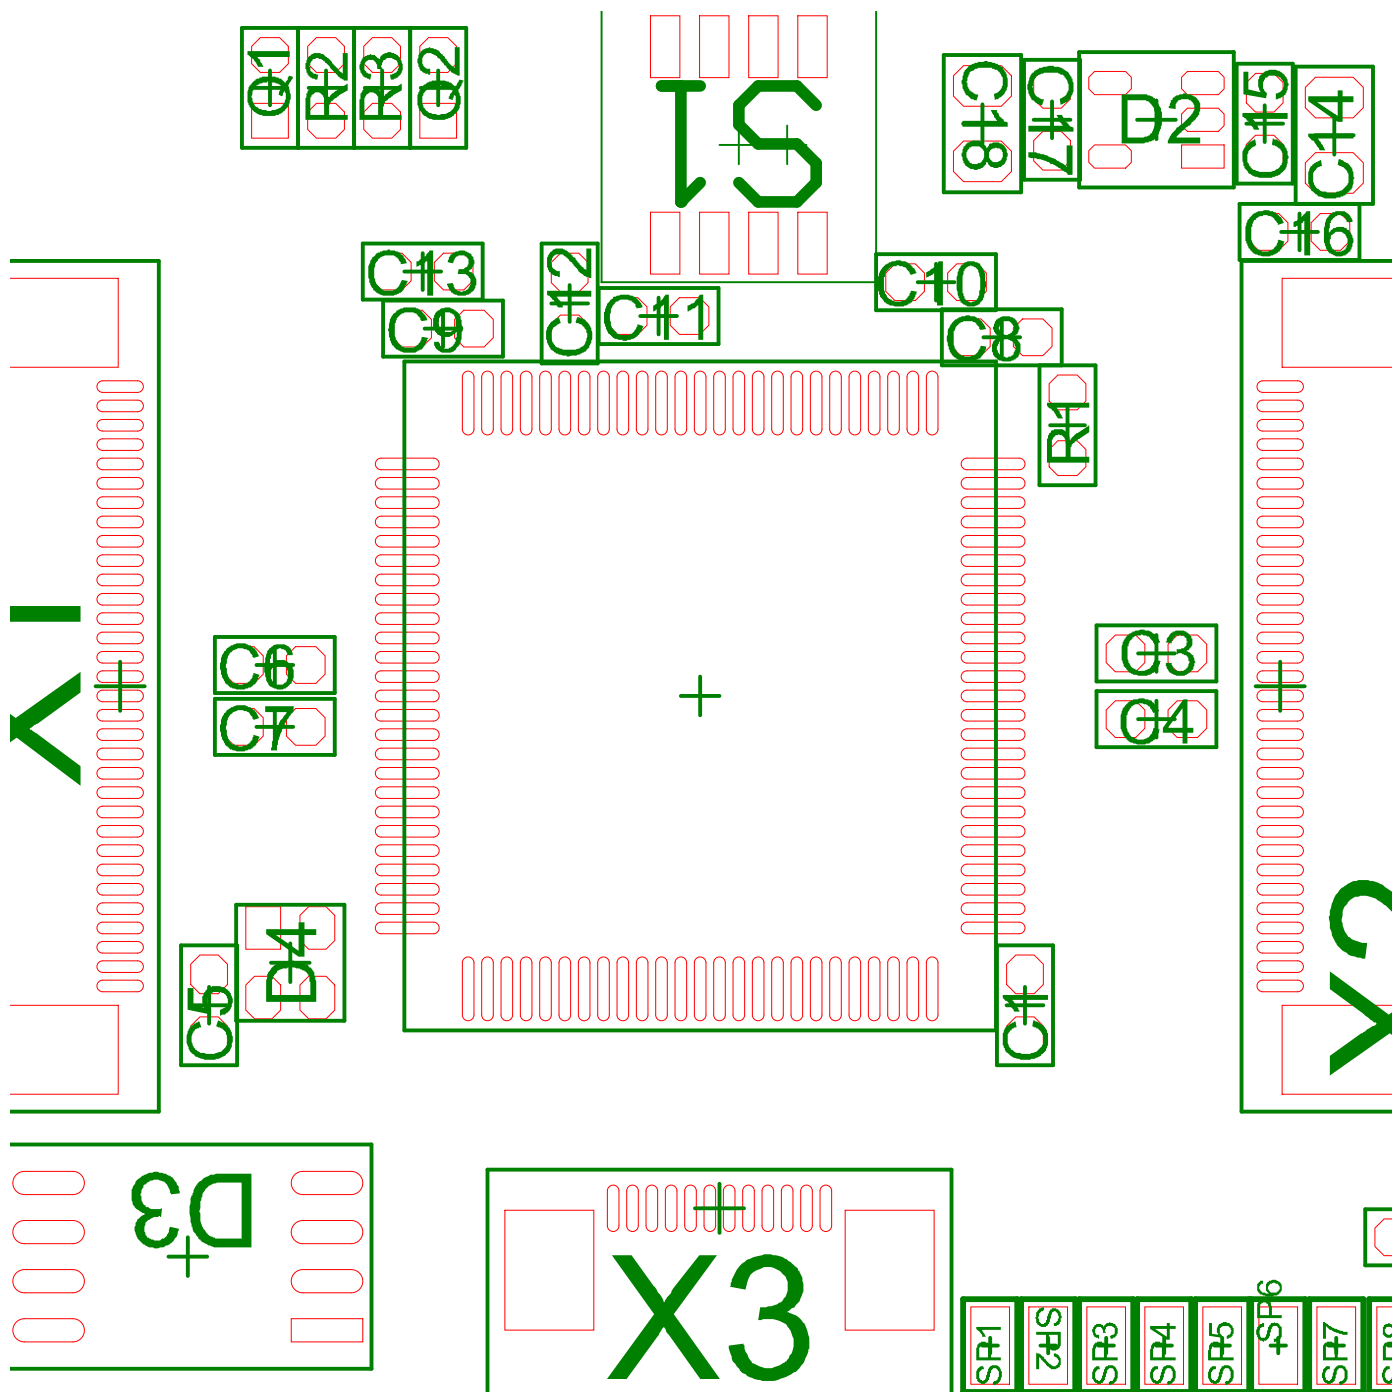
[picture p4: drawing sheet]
<svg xmlns="http://www.w3.org/2000/svg" width="60mm" height="60mm" viewBox="0 0 60 60" stroke-linecap="round" stroke-linejoin="round" font-family="sans-serif">
<g fill="none" stroke="#f00" stroke-width=".04">
<path d="M.4 11.9h4.7v3.8h-4.7M4.2 19.7l.2-.1h1.5l.2 .1v.2v.1l-.2 .1h-1.5l-.2-.1v-.1zM4.2 18.9l.2-.1h1.5l.2 .1v.1v.2l-.2 .1h-1.5l-.2-.1v-.2zM4.2 17.2l.2-.1h1.5l.2 .1v.2v.2h-.2h-1.5h-.2v-.2zM4.2 16.4l.2-.1h1.5l.2 .1v.2v.1l-.2 .1h-1.5l-.2-.1v-.1zM4.2 18h.2h1.5h.2v.2v.2l-.2 .1h-1.5l-.2-.1v-.2zM10.8 2l.4-.4h.8l.4 .4v.7l-.4 .4h-.8l-.4-.4zM10.8 4.4h1.6v1.5h-1.6zM13.2 2l.4-.4h.8l.4 .4v.7l-.4 .4h-.8l-.4-.4zM13.6 4.4h.8l.4 .4v.7l-.4 .4h-.8l-.4-.4v-.7zM15.6 2l.4-.4h.8l.4 .4v.7l-.4 .4h-.8l-.4-.4zM15.6 4.8l.4-.4h.8l.4 .4v.7l-.4 .4h-.8l-.4-.4z"/>
<path d="M16.2 19.7l.1-.1h2.3l.1 .1 .1 .2-.1 .1-.1 .1h-2.3l-.1-.1-.1-.1zM16.3 10.8h.9l.4 .4v.8l-.4 .4h-.9l-.3-.4v-.8zM16.8 13.7l.4-.4h.9l.4 .4v.8l-.4 .4h-.9l-.4-.4zM18 2l.4-.4h.8l.4 .4v.7l-.4 .4h-.8l-.4-.4zM18 4.4h1.6v1.5h-1.6zM19 10.8h.9l.4 .4v.8l-.4 .4h-.9l-.4-.4v-.8zM19.5 13.7l.4-.4h.8l.4 .4v.8l-.4 .4h-.8l-.4-.4zM19.9 16l.2-.1 .1 .1 .1 .1v2.3l-.1 .2h-.1h-.2l-.1-.2v-2.3zM20.7 16l.2-.1 .2 .1v.1v2.3v.2h-.2h-.2l-.1-.2v-2.3zM21.5 16l.2-.1 .2 .1 .1 .1v2.3l-.1 .2h-.2h-.2v-.2v-2.3zM22.4 16l.1-.1 .2 .1 .1 .1v2.3l-.1 .2h-.2h-.1l-.1-.2v-2.3zM23.2 16l.2-.1 .1 .1 .1 .1v2.3l-.1 .2h-.1h-.2l-.1-.2v-2.3z"/>
<path d="M23.6 13.9l.4-.4h.8l.4 .4v.9l-.4 .4h-.8l-.4-.4zM23.6 11.2l.4-.4h.8l.4 .4v.9l-.4 .4h-.8l-.4-.4zM24 16l.2-.1 .2 .1v.1v2.3v.2h-.2h-.2l-.1-.2v-2.3zM24.8 16l.2-.1 .2 .1 .1 .1v2.3l-.1 .2h-.2h-.2v-.2v-2.3zM25.7 16l.2-.1 .1 .1 .1 .1v2.3l-.1 .2h-.1h-.2l-.1-.2v-2.3zM26.5 12.8h.8l.4 .3v.8l-.4 .4h-.8l-.4-.4v-.8zM26.5 16l.2-.1 .2 .1v.1v2.3v.2h-.2h-.2l-.1-.2v-2.3zM27.3 16l.2-.1 .2 .1 .1 .1v2.3l-.1 .2h-.2h-.2v-.2v-2.3zM27.9 9.1h1.2v2.6h-1.2zM27.9 .7h1.2v2.6h-1.2zM28.2 16l.1-.1 .2 .1 .1 .1v2.3l-.1 .2h-.2h-.1l-.1-.2v-2.3zM29 16l.2-.1 .1 .1 .1 .1v2.3l-.1 .2h-.1h-.2l-.1-.2v-2.3z"/>
<path d="M29.1 12.8h.9l.4 .3v.8l-.4 .4h-.9l-.4-.4v-.8zM29.7 16.1l.1-.1 .2-.1 .2 .1v.1v2.3v.2h-.2h-.2l-.1-.2M29.7 16.1v2.3M30 9.1h1.2v2.6h-1.2zM30 .7h1.2v2.6h-1.2zM30.6 16l.2-.1 .2 .1 .1 .1v2.3l-.1 .2h-.2h-.2v-.2v-2.3zM31.5 16l.1-.1 .2 .1 .1 .1v2.3l-.1 .2h-.2h-.1l-.1-.2v-2.3zM32.1 9.1h1.2v2.6h-1.2zM32.1 .7h1.2v2.6h-1.2zM32.3 16l.2-.1 .2 .1v.1v2.3v.2h-.2h-.2l-.1-.2v-2.3zM33.1 16l.2-.1 .2 .1 .1 .1v2.3l-.1 .2h-.2h-.2v-.2v-2.3zM34 16l.1-.1 .2 .1 .1 .1v2.3l-.1 .2h-.2h-.1l-.1-.2v-2.3z"/>
<path d="M34.2 9.1h1.2v2.6h-1.2zM34.2 .7h1.2v2.6h-1.2zM34.8 16l.2-.1 .1 .1 .1 .1v2.3l-.1 .2h-.1h-.2l-.1-.2v-2.3zM35.6 16l.2-.1 .2 .1v.1v2.3v.2h-.2h-.2l-.1-.2v-2.3zM36.4 16l.2-.1 .2 .1 .1 .1v2.3l-.1 .2h-.2h-.2v-.2v-2.3zM37.3 16l.1-.1 .2 .1 .1 .1v2.3l-.1 .2h-.2h-.1l-.1-.2v-2.3zM37.9 11.7l.4-.4h.9l.4 .4v.8l-.4 .4h-.9l-.4-.4zM38.1 16l.2-.1 .2 .1v.1v2.3v.2h-.2h-.2l-.1-.2v-2.3zM38.9 16l.2-.1 .2 .1 .1 .1v2.3l-.1 .2h-.2h-.2v-.2v-2.3zM39.8 16l.1-.1 .2 .1 .1 .1v2.3l-.1 .2h-.2h-.1l-.1-.2v-2.3zM40.6 11.7l.4-.4h.9l.4 .4v.8l-.4 .4h-.9l-.4-.4zM40.8 14.1l.4-.4h.8l.4 .4v.7l-.4 .4h-.8l-.4-.4z"/>
<path d="M40.8 6.5l.5-.5h1.6l.4 .5v.8l-.4 .5h-1.6l-.5-.5zM41.2 19.7l.2-.1h2.3l.1 .1 .1 .2-.1 .1-.1 .1h-2.3l-.2-.1v-.1zM41.3 2.8h1.6l.4 .4v.9l-.4 .5h-1.6l-.5-.5v-.9zM43.8 13.7h.9l.4 .4v.7l-.4 .4h-.9l-.4-.4v-.7zM44.3 3.4l.4-.4h.8l.4 .4v.8l-.4 .4h-.8l-.4-.4zM44.7 5.6h.8l.4 .4v.9l-.4 .4h-.8l-.4-.4v-.9zM45.3 18.9h.8l.4 .4v.7l-.4 .4h-.8l-.4-.4v-.7zM45.3 16.1h.8l.4 .3v.8l-.4 .4h-.8l-.4-.4v-.8zM46.6 6.5l.3-.3h1.3l.3 .3v.5l-.3 .2h-1.3l-.3-.2zM46.6 3.3l.3-.2h1.3l.3 .2v.5l-.3 .3h-1.3l-.3-.3zM50.6 6.2h1.8v1h-1.8zM50.9 3.1h1.3l.2 .2v.5l-.2 .3h-1.3l-.3-.3v-.5z"/>
<path d="M50.9 4.6h1.3l.2 .3v.5l-.2 .2h-1.3l-.3-.2v-.5zM53.4 3.5l.4-.4h.8l.4 .4v.9l-.4 .4h-.8l-.4-.4zM53.8 5.8h.8l.4 .4v.9l-.4 .4h-.8l-.4-.4v-.9zM53.9 9.1h.9l.4 .4v.8l-.4 .4h-.9l-.4-.4v-.8zM53.9 18.9l.2-.1h1.5l.2 .1v.1v.2l-.2 .1h-1.5l-.2-.1-.1-.2zM53.9 19.7l.2-.1h1.5l.2 .1v.2v.1l-.2 .1h-1.5l-.2-.1-.1-.1zM53.9 16.4l.2-.1h1.5l.2 .1v.2v.1l-.2 .1h-1.5l-.2-.1-.1-.1zM53.9 17.2l.2-.1h1.5l.2 .1v.2v.2h-.2h-1.5h-.2l-.1-.2zM53.9 18h.2h1.5h.2v.2v.2l-.2 .1h-1.5l-.2-.1-.1-.2zM55.9 3.7l.5-.4h1.6l.4 .4v.9l-.4 .4h-1.6l-.5-.4zM56.2 9.5l.4-.4h.8l.4 .4v.8l-.4 .4h-.8l-.4-.4zM56.4 6.5h1.6l.4 .5v.8l-.4 .5h-1.6l-.5-.5v-.8z"/>
<path d="M59.7 11.9h-4.8v3.8h4.8M4.2 39.6l.2-.1h1.5l.2 .1v.2v.1l-.2 .1h-1.5l-.2-.1v-.1zM4.2 38.7h.2h1.5h.2v.2v.2l-.2 .1h-1.5l-.2-.1v-.2zM4.2 37.1l.2-.1h1.5l.2 .1v.2v.1l-.2 .1h-1.5l-.2-.1v-.1zM4.2 36.3l.2-.1h1.5l.2 .1v.1v.2l-.2 .1h-1.5l-.2-.1v-.2zM4.2 35.4h.2h1.5h.2v.2v.2l-.2 .1h-1.5l-.2-.1v-.2zM4.2 33.8l.2-.1h1.5l.2 .1v.2v.1l-.2 .1h-1.5l-.2-.1v-.1zM4.2 32.9h.2h1.5h.2v.2v.2l-.2 .1h-1.5l-.2-.1v-.2zM4.2 32.1l.2-.1h1.5l.2 .1v.2v.2h-.2h-1.5h-.2v-.2zM4.2 30.5l.2-.1h1.5l.2 .1v.1v.2l-.2 .1h-1.5l-.2-.1v-.2zM4.2 29.6h.2h1.5h.2v.2v.2l-.2 .1h-1.5l-.2-.1v-.2zM4.2 28.8l.2-.1h1.5l.2 .1v.2v.2h-.2h-1.5h-.2v-.2z"/>
<path d="M4.2 27.2l.2-.1h1.5l.2 .1v.1v.2l-.2 .1h-1.5l-.2-.1v-.2zM4.2 26.3h.2h1.5h.2v.2v.2h-.2h-1.5h-.2v-.2zM4.2 25.5l.2-.1h1.5l.2 .1v.2v.1l-.2 .1h-1.5l-.2-.1v-.1zM4.2 23.8h.2h1.5h.2v.2v.2l-.2 .1h-1.5l-.2-.1v-.2zM4.2 23l.2-.1h1.5l.2 .1v.2v.2h-.2h-1.5h-.2v-.2zM4.2 22.2l.2-.1h1.5l.2 .1v.2v.1l-.2 .1h-1.5l-.2-.1v-.1zM4.2 20.5h.2h1.5h.2v.2v.2l-.2 .1h-1.5l-.2-.1v-.2zM4.2 37.9l.2-.1h1.5l.2 .1v.2v.2h-.2h-1.5h-.2v-.2zM4.2 34.6l.2-.1h1.5l.2 .1v.2v.2h-.2h-1.5h-.2v-.2zM4.2 31.3l.2-.1h1.5l.2 .1v.2v.1l-.2 .1h-1.5l-.2-.1v-.1zM4.2 28l.2-.1h1.5l.2 .1v.2v.1l-.2 .1h-1.5l-.2-.1v-.1zM4.2 24.7l.2-.1h1.5l.2 .1v.1v.2l-.2 .1h-1.5l-.2-.1v-.2z"/>
<path d="M4.2 21.4l.2-.1h1.5l.2 .1v.1v.2l-.2 .1h-1.5l-.2-.1v-.2zM10 30.4h.9l.4 .3v.8l-.4 .4h-.9l-.4-.4v-.8zM10 27.7h.9l.4 .4v.8l-.4 .4h-.9l-.4-.4v-.8zM10.5 38.8h1.5v1.9h-1.5zM12.7 30.4h.8l.4 .3v.8l-.4 .4h-.8l-.4-.4v-.8zM12.7 27.7h.8l.4 .4v.8l-.4 .4h-.8l-.4-.4v-.8zM12.8 39.2l.4-.4h.8l.3 .4v1.1l-.3 .4h-.8l-.4-.4zM16.2 39.6l.1-.1h2.3l.1 .1 .1 .2-.1 .1-.1 .1h-2.3l-.1-.1-.1-.1zM16.2 38.7h.1h2.3h.1l.1 .2-.1 .2-.1 .1h-2.3l-.1-.1-.1-.2zM16.2 37.1l.1-.1h2.3l.1 .1 .1 .2-.1 .1-.1 .1h-2.3l-.1-.1-.1-.1zM16.2 36.3l.1-.1h2.3l.1 .1 .1 .1-.1 .2-.1 .1h-2.3l-.1-.1-.1-.2zM16.2 35.4h.1h2.3h.1l.1 .2-.1 .2-.1 .1h-2.3l-.1-.1-.1-.2z"/>
<path d="M16.2 33.8l.1-.1h2.3l.1 .1 .1 .2-.1 .1-.1 .1h-2.3l-.1-.1-.1-.1zM16.2 32.9h.1h2.3h.1l.1 .2-.1 .2-.1 .1h-2.3l-.1-.1-.1-.2zM16.2 32.1l.1-.1h2.3l.1 .1 .1 .2-.1 .2h-.1h-2.3h-.1l-.1-.2zM16.2 30.5l.1-.1h2.3l.1 .1 .1 .1-.1 .2-.1 .1h-2.3l-.1-.1-.1-.2zM16.2 29.6h.1h2.3h.1l.1 .2-.1 .2-.1 .1h-2.3l-.1-.1-.1-.2zM16.2 28.8l.1-.1h2.3l.1 .1 .1 .2-.1 .2h-.1h-2.3h-.1l-.1-.2zM16.2 27.2l.1-.1h2.3l.1 .1 .1 .1-.1 .2-.1 .1h-2.3l-.1-.1-.1-.2zM16.2 26.3h.1h2.3h.1l.1 .2-.1 .2h-.1h-2.3h-.1l-.1-.2zM16.2 25.5l.1-.1h2.3l.1 .1 .1 .2-.1 .1-.1 .1h-2.3l-.1-.1-.1-.1zM16.2 23.8h.1h2.3h.1l.1 .2-.1 .2-.1 .1h-2.3l-.1-.1-.1-.2zM16.2 23l.1-.1h2.3l.1 .1 .1 .2-.1 .2h-.1h-2.3h-.1l-.1-.2zM16.2 22.2l.1-.1h2.3l.1 .1 .1 .2-.1 .1-.1 .1h-2.3l-.1-.1-.1-.1z"/>
<path d="M16.2 20.5h.1h2.3h.1l.1 .2-.1 .2-.1 .1h-2.3l-.1-.1-.1-.2zM16.2 37.9l.1-.1h2.3l.1 .1 .1 .2-.1 .2h-.1h-2.3h-.1l-.1-.2zM16.2 34.6l.1-.1h2.3l.1 .1 .1 .2-.1 .2h-.1h-2.3h-.1l-.1-.2zM16.2 31.3l.1-.1h2.3l.1 .1 .1 .2-.1 .1-.1 .1h-2.3l-.1-.1-.1-.1zM16.2 28l.1-.1h2.3l.1 .1 .1 .2-.1 .1-.1 .1h-2.3l-.1-.1-.1-.1zM16.2 24.7l.1-.1h2.3l.1 .1 .1 .1-.1 .2-.1 .1h-2.3l-.1-.1-.1-.2zM16.2 21.4l.1-.1h2.3l.1 .1 .1 .1-.1 .2-.1 .1h-2.3l-.1-.1-.1-.2zM41.2 38.7h.2h2.3h.1l.1 .2-.1 .2-.1 .1h-2.3l-.2-.1v-.2zM41.2 39.6l.2-.1h2.3l.1 .1 .1 .2-.1 .1-.1 .1h-2.3l-.2-.1v-.1zM41.2 35.4h.2h2.3h.1l.1 .2-.1 .2-.1 .1h-2.3l-.2-.1v-.2zM41.2 36.3l.2-.1h2.3l.1 .1 .1 .1-.1 .2-.1 .1h-2.3l-.2-.1v-.2zM41.2 37.1l.2-.1h2.3l.1 .1 .1 .2-.1 .1-.1 .1h-2.3l-.2-.1v-.1z"/>
<path d="M41.2 32.1l.2-.1h2.3l.1 .1 .1 .2-.1 .2h-.1h-2.3h-.2v-.2zM41.2 32.9h.2h2.3h.1l.1 .2-.1 .2-.1 .1h-2.3l-.2-.1v-.2zM41.2 33.8l.2-.1h2.3l.1 .1 .1 .2-.1 .1-.1 .1h-2.3l-.2-.1v-.1zM41.2 28.8l.2-.1h2.3l.1 .1 .1 .2-.1 .2h-.1h-2.3h-.2v-.2zM41.2 29.6h.2h2.3h.1l.1 .2-.1 .2-.1 .1h-2.3l-.2-.1v-.2zM41.2 30.5l.2-.1h2.3l.1 .1 .1 .1-.1 .2-.1 .1h-2.3l-.2-.1v-.2zM41.2 25.5l.2-.1h2.3l.1 .1 .1 .2-.1 .1-.1 .1h-2.3l-.2-.1v-.1zM41.2 26.3h.2h2.3h.1l.1 .2-.1 .2h-.1h-2.3h-.2v-.2zM41.2 27.2l.2-.1h2.3l.1 .1 .1 .1-.1 .2-.1 .1h-2.3l-.2-.1v-.2zM41.2 22.2l.2-.1h2.3l.1 .1 .1 .2-.1 .1-.1 .1h-2.3l-.2-.1v-.1zM41.2 23l.2-.1h2.3l.1 .1 .1 .2-.1 .2h-.1h-2.3h-.2v-.2zM41.2 23.8h.2h2.3h.1l.1 .2-.1 .2-.1 .1h-2.3l-.2-.1v-.2z"/>
<path d="M41.2 20.5h.2h2.3h.1l.1 .2-.1 .2-.1 .1h-2.3l-.2-.1v-.2zM41.2 28l.2-.1h2.3l.1 .1 .1 .2-.1 .1-.1 .1h-2.3l-.2-.1v-.1zM41.2 31.3l.2-.1h2.3l.1 .1 .1 .2-.1 .1-.1 .1h-2.3l-.2-.1v-.1zM41.2 34.6l.2-.1h2.3l.1 .1 .1 .2-.1 .2h-.1h-2.3h-.2v-.2zM41.2 37.9l.2-.1h2.3l.1 .1 .1 .2-.1 .2h-.1h-2.3h-.2v-.2zM41.2 21.4l.2-.1h2.3l.1 .1 .1 .1-.1 .2-.1 .1h-2.3l-.2-.1v-.2zM41.2 24.7l.2-.1h2.3l.1 .1 .1 .1-.1 .2-.1 .1h-2.3l-.2-.1v-.2zM47.4 30.4l.4-.4h.8l.4 .4v.8l-.4 .4h-.8l-.4-.4zM47.8 27.2h.8l.4 .4v.8l-.4 .4h-.8l-.4-.4v-.8zM50 30.4l.4-.4h.9l.4 .4v.8l-.4 .4h-.9l-.4-.4zM50.4 27.2h.9l.4 .4v.8l-.4 .4h-.9l-.4-.4v-.8zM53.9 38.7h.2h1.5h.2v.2v.2l-.2 .1h-1.5l-.2-.1-.1-.2z"/>
<path d="M53.9 39.6l.2-.1h1.5l.2 .1v.2v.1l-.2 .1h-1.5l-.2-.1-.1-.1zM53.9 35.4h.2h1.5h.2v.2v.2l-.2 .1h-1.5l-.2-.1-.1-.2zM53.9 36.3l.2-.1h1.5l.2 .1v.1v.2l-.2 .1h-1.5l-.2-.1-.1-.2zM53.9 37.1l.2-.1h1.5l.2 .1v.2v.1l-.2 .1h-1.5l-.2-.1-.1-.1zM53.9 32.1l.2-.1h1.5l.2 .1v.2v.2h-.2h-1.5h-.2l-.1-.2zM53.9 32.9h.2h1.5h.2v.2v.2l-.2 .1h-1.5l-.2-.1-.1-.2zM53.9 33.8l.2-.1h1.5l.2 .1v.2v.1l-.2 .1h-1.5l-.2-.1-.1-.1zM53.9 28.8l.2-.1h1.5l.2 .1v.2v.2h-.2h-1.5h-.2l-.1-.2zM53.9 29.6h.2h1.5h.2v.2v.2l-.2 .1h-1.5l-.2-.1-.1-.2zM53.9 30.5l.2-.1h1.5l.2 .1v.1v.2l-.2 .1h-1.5l-.2-.1-.1-.2zM53.9 25.5l.2-.1h1.5l.2 .1v.2v.1l-.2 .1h-1.5l-.2-.1-.1-.1zM53.9 26.3h.2h1.5h.2v.2v.2h-.2h-1.5h-.2l-.1-.2z"/>
<path d="M53.9 27.2l.2-.1h1.5l.2 .1v.1v.2l-.2 .1h-1.5l-.2-.1-.1-.2zM53.9 22.2l.2-.1h1.5l.2 .1v.2v.1l-.2 .1h-1.5l-.2-.1-.1-.1zM53.9 23l.2-.1h1.5l.2 .1v.2v.2h-.2h-1.5h-.2l-.1-.2zM53.9 23.8h.2h1.5h.2v.2v.2l-.2 .1h-1.5l-.2-.1-.1-.2zM53.9 20.5h.2h1.5h.2v.2v.2l-.2 .1h-1.5l-.2-.1-.1-.2zM53.9 28l.2-.1h1.5l.2 .1v.2v.1l-.2 .1h-1.5l-.2-.1-.1-.1zM53.9 31.3l.2-.1h1.5l.2 .1v.2v.1l-.2 .1h-1.5l-.2-.1-.1-.1zM53.9 34.6l.2-.1h1.5l.2 .1v.2v.2h-.2h-1.5h-.2l-.1-.2zM53.9 37.9l.2-.1h1.5l.2 .1v.2v.2h-.2h-1.5h-.2l-.1-.2zM53.9 21.4l.2-.1h1.5l.2 .1v.1v.2l-.2 .1h-1.5l-.2-.1-.1-.2zM53.9 24.7l.2-.1h1.5l.2 .1v.1v.2l-.2 .1h-1.5l-.2-.1-.1-.2zM.4 43.1h4.7v3.8h-4.7"/>
<path d="M.8 56.6l.2-.1h2.1a.5 .5 0 0 1 .5 .5 .5 .5 0 0 1-.5 .5h-2.1a.5 .5 0 0 1-.4-.4 .5 .5 0 0 1 .2-.5zM.8 52.4l.2-.1h2.1a.5 .5 0 0 1 .5 .5 .5 .5 0 0 1-.5 .5h-2.1a.5 .5 0 0 1-.4-.4 .5 .5 0 0 1 .2-.5zM.8 50.2h.2h2.1a.5 .5 0 0 1 .5 .5 .5 .5 0 0 1-.5 .5h-2.1a.5 .5 0 0 1-.4-.4 .5 .5 0 0 1 .2-.6zM.8 54.5l.2-.1h2.1a.5 .5 0 0 1 .5 .5 .5 .5 0 0 1-.5 .5h-2.1a.5 .5 0 0 1-.4-.4 .5 .5 0 0 1 .2-.5zM4.2 42.1l.2-.1h1.5l.2 .1v.1v.2l-.2 .1h-1.5l-.2-.1v-.2zM4.2 40.4l.2-.1h1.5l.2 .1v.2v.2h-.2h-1.5h-.2v-.2zM4.2 41.2h.2h1.5h.2v.2v.2l-.2 .1h-1.5l-.2-.1v-.2zM8.2 41.3l.4-.4h.7l.4 .4v.9l-.4 .4h-.7l-.4-.4zM8.2 44l.4-.4h.7l.4 .4v.8l-.4 .4h-.7l-.4-.4zM10.5 42.2l.4-.4h.7l.4 .4v1.1l-.4 .3h-.7l-.4-.3zM12.5 56.5h3v1h-3zM12.7 52.4l.3-.1h2a.5 .5 0 0 1 .5 .5 .5 .5 0 0 1-.5 .5h-2a.5 .5 0 0 1-.5-.4 .5 .5 0 0 1 .2-.5z"/>
<path d="M12.7 50.2h.3h2a.5 .5 0 0 1 .5 .5 .5 .5 0 0 1-.5 .5h-2a.5 .5 0 0 1-.5-.4 .5 .5 0 0 1 .2-.6zM12.7 54.5l.3-.1h2a.5 .5 0 0 1 .5 .5 .5 .5 0 0 1-.5 .5h-2a.5 .5 0 0 1-.5-.4 .5 .5 0 0 1 .2-.5zM12.8 42.2l.4-.4h.8l.3 .4v1.1l-.3 .3h-.8l-.4-.3zM19.9 41.1l.2-.1 .1 .1 .1 .1v2.3l-.1 .2h-.1h-.2l-.1-.2v-2.3zM20.7 41.1l.2-.1 .2 .1v.1v2.3v.2h-.2h-.2l-.1-.2v-2.3zM21.5 41.1l.2-.1 .2 .1 .1 .1v2.3l-.1 .2h-.2h-.2v-.2v-2.3zM21.6 51.8h3.8v5.2h-3.8zM22.4 41.1l.1-.1 .2 .1 .1 .1v2.3l-.1 .2h-.2h-.1l-.1-.2v-2.3zM23.2 41.1l.2-.1 .1 .1 .1 .1v2.3l-.1 .2h-.1h-.2l-.1-.2v-2.3zM24 41.1l.2-.1 .2 .1v.1v2.3v.2h-.2h-.2l-.1-.2v-2.3zM24.8 41.1l.2-.1 .2 .1 .1 .1v2.3l-.1 .2h-.2h-.2v-.2v-2.3zM25.7 41.1l.2-.1 .1 .1 .1 .1v2.3l-.1 .2h-.1h-.2l-.1-.2v-2.3z"/>
<path d="M26.1 50.8h.2h.1l.1 .2v1.5l-.1 .2-.1 .1-.2-.1-.1-.2v-1.5zM26.5 41.1l.2-.1 .2 .1v.1v2.3v.2h-.2h-.2l-.1-.2v-2.3zM26.9 50.8h.2h.2v.2v1.5v.2l-.2 .1-.2-.1-.1-.2v-1.5zM27.3 41.1l.2-.1 .2 .1 .1 .1v2.3l-.1 .2h-.2h-.2v-.2v-2.3zM27.7 50.8h.2h.2l.1 .2v1.5l-.1 .2-.2 .1-.2-.1v-.2v-1.5zM28.2 41.1l.1-.1 .2 .1 .1 .1v2.3l-.1 .2h-.2h-.1l-.1-.2v-2.3zM28.6 50.8h.2h.1l.1 .2v1.5l-.1 .2-.1 .1-.2-.1-.1-.2v-1.5zM29 41.1l.2-.1 .1 .1 .1 .1v2.3l-.1 .2h-.1h-.2l-.1-.2v-2.3zM29.4 50.8h.2h.2v.2v1.5v.2l-.2 .1-.2-.1-.1-.2v-1.5zM29.7 41.2l.1-.1 .2-.1 .2 .1v.1v2.3v.2h-.2h-.2l-.1-.2M29.7 41.2v2.3M30.2 50.8h.2h.2l.1 .2v1.5l-.1 .2-.2 .1-.2-.1v-.2v-1.5z"/>
<path d="M30.6 41.1l.2-.1 .2 .1 .1 .1v2.3l-.1 .2h-.2h-.2v-.2v-2.3zM31.1 50.8h.1h.2l.1 .2v1.5l-.1 .2-.2 .1-.1-.1-.1-.2v-1.5zM31.5 41.1l.1-.1 .2 .1 .1 .1v2.3l-.1 .2h-.2h-.1l-.1-.2v-2.3zM31.9 50.8h.2h.1l.1 .2v1.5l-.1 .2-.1 .1-.2-.1-.1-.2v-1.5zM32.3 41.1l.2-.1 .2 .1v.1v2.3v.2h-.2h-.2l-.1-.2v-2.3zM32.7 50.8h.2h.2v.2v1.5v.2l-.2 .1-.2-.1-.1-.2v-1.5zM33.1 41.1l.2-.1 .2 .1 .1 .1v2.3l-.1 .2h-.2h-.2v-.2v-2.3zM33.5 50.8h.2h.2l.1 .2v1.5l-.1 .2-.2 .1-.2-.1v-.2v-1.5zM34 41.1l.1-.1 .2 .1 .1 .1v2.3l-.1 .2h-.2h-.1l-.1-.2v-2.3zM34.4 50.8h.1h.2l.1 .2v1.5l-.1 .2-.2 .1-.1-.1-.1-.2v-1.5zM34.8 41.1l.2-.1 .1 .1 .1 .1v2.3l-.1 .2h-.1h-.2l-.1-.2v-2.3zM35.2 50.8h.2h.2v.2v1.5v.2l-.2 .1-.2-.1-.1-.2v-1.5z"/>
<path d="M35.6 41.1l.2-.1 .2 .1v.1v2.3v.2h-.2h-.2l-.1-.2v-2.3zM36.2 51.8h3.8v5.2h-3.8zM36.4 41.1l.2-.1 .2 .1 .1 .1v2.3l-.1 .2h-.2h-.2v-.2v-2.3zM37.3 41.1l.1-.1 .2 .1 .1 .1v2.3l-.1 .2h-.2h-.1l-.1-.2v-2.3zM38.1 41.1l.2-.1 .2 .1v.1v2.3v.2h-.2h-.2l-.1-.2v-2.3zM38.9 41.1l.2-.1 .2 .1 .1 .1v2.3l-.1 .2h-.2h-.2v-.2v-2.3zM39.8 41.1l.1-.1 .2 .1 .1 .1v2.3l-.1 .2h-.2h-.1l-.1-.2v-2.3zM41.6 56h1.6v3.3h-1.6zM43.5 40.9h.8l.4 .4v.9l-.4 .4h-.8l-.4-.4v-.9zM43.5 43.6h.8l.4 .4v.8l-.4 .4h-.8l-.4-.4v-.8zM44.1 56h1.6v3.3h-1.6zM46.6 56h1.6v3.3h-1.6z"/>
<path d="M49 56h1.7v3.3h-1.7zM51.5 56h1.7v3.3h-1.7zM53.9 42.1l.2-.1h1.5l.2 .1v.1v.2l-.2 .1h-1.5l-.2-.1-.1-.2zM53.9 40.4l.2-.1h1.5l.2 .1v.2v.2h-.2h-1.5h-.2l-.1-.2zM53.9 41.2h.2h1.5h.2v.2v.2l-.2 .1h-1.5l-.2-.1-.1-.2zM53.9 56h1.7v3.3h-1.7zM56.4 56h1.7v3.3h-1.7zM59.7 43.1h-4.8v3.8h4.8M59.7 52.2h-.4l-.4 .4v.8l.4 .4h.4M59.7 56h-.7v3.3h.7"/>
</g>
<g fill="none" stroke="#008000" stroke-width=".17">
<path d="M.4 11.2h6.4v36.4h-6.4M10.4 1.2h9.6v5.1h-9.6zM10.8 3.8h1.5M11.6 3v1.5M12.8 1.2v5.1M13.2 3.8h1.5M14 3v1.5M15.2 1.2v5.1M15.5 10.4h5.2v2.4h-5.2zM15.6 3.8h1.5M16.4 3v1.5M16.4 12.9h5.1v2.4h-5.1z"/>
<path d="M17.3 15.5h25.4v28.6h-25.4zM17.3 11.6h1.6M17.6 1.2v5.1M18 3.8h1.5M18.1 10.8v1.6M18.2 14.1h1.6M18.8 3v1.5M19 13.3v1.6M23.2 10.4h2.4v5.2h-2.4zM23.6 13h1.6M24.4 12.2v1.6M25.6 12.3h5.2v2.4h-5.2z"/>
<path d="M27.4 13.5h1.6M28.2 12.8v1.5M37.5 10.9h5.2v2.4h-5.2zM39.3 12.1h1.6M40.1 11.3v1.6M40.4 2.4h3.3v5.8h-3.3zM41.3 5.3h1.6M42.1 4.5v1.6M42.1 14.4h1.6M42.9 13.7v1.5M43.9 2.6h2.4v5.1h-2.4zM44.3 5.1h1.6"/>
<path d="M44.5 15.7v5.1h2.4v-5.1h-6.6v-2.5h5.2v2.5M45 18.2h1.5M45.1 4.3v1.6M45.7 17.5v1.5M46.2 2.2h6.7v5.8h-6.7zM48.7 5.1h1.7M49.5 4.3v1.7M53 2.7h2.4v5.2h-2.4zM53.4 5.3h1.6M54.2 4.5v1.6M54.9 9.9h1.6M55.5 8.7v-5.8h3.3v5.8h-5.7v2.4h5.1v-2.4"/>
<path d="M55.7 9.1v1.6M56.3 5.8h1.7M57.2 5v1.6M59.7 11.2h-6.5v36.4h6.5M4.1 29.4h2.1M5.1 28.3v2.2M9.2 27.3h5.1v2.4h-5.1zM9.2 29.9h5.1v2.4h-5.1zM10.1 38.8h4.7v4.9h-4.7zM11 31.1h1.6M11 28.5h1.6M11.8 27.7v1.6"/>
<path d="M11.8 30.4v1.5M29.2 29.8h1.6M30 29v1.6M47 26.8h5.1v2.4h-5.1zM47 29.6h5.1v2.4h-5.1zM48.8 30.8h1.5M48.8 28h1.5M49.5 27.2v1.6M49.5 30v1.6M53.8 29.4h2.1M54.8 28.3v2.2M.4 49h15.5v9.6h-15.5"/>
<path d="M7.2 53.8h1.7M7.8 40.5h2.4v5.1h-2.4zM8 53v1.7M8.2 43.1h1.5M9 42.3v1.6M11.6 41.2h1.7M12.4 40.4v1.7M20.9 59.7v-9.6h19.9v9.6M29.8 51.8h2.1M30.8 50.7v2.1M42.1 57.6h.6M42.4 57.3v.7"/>
<path d="M42.7 40.5h2.4v5.1h-2.4zM43.1 43.1h1.6M43.9 42.3v1.6M44.6 57.6h.6M44.9 57.3v.7M47.1 57.6h.6M47.4 57.3v.7M49.5 57.6h.7M49.9 57.3v.7M52 57.6h.7M52.4 57.3v.7M54.4 57.6h.7"/>
<path d="M54.8 57.3v.7M56.9 57.6h.7M57.2 57.3v.7M59.5 57.6h.2M59.7 51.8h-1.2v2.4h1.2"/>
</g>
<path d="M25.8 .4v11.7h11.7v-11.7M30.8 6.2h1.7M31.6 5.4v1.6M32.9 6.2h1.6M33.7 5.4v1.6" fill="none" stroke="#008000" stroke-width=".08"/>
<path d="M41.3 55.7h2.3v3.9h-2.3zM43.7 55.7h2.4v3.9h-2.4zM46.2 55.7h2.3v3.9h-2.3zM48.7 55.7h2.3v3.9h-2.3zM51.2 55.7h2.3v3.9h-2.3zM53.6 55.7h2.3v3.9h-2.3zM56.1 55.7h2.3v3.9h-2.3zM59.7 55.7h-1.1v3.9h1.1" fill="none" stroke="#008000" stroke-width=".25"/>
<g fill="#008000">
<path d="M46.9 58.6l.2-.1v.2a.26 .26 0 0 0-.2 .2 .26 .26 0 0 0 .2 .3l.1-.4a.34 .34 0 0 1 .5-.3 .34 .34 0 0 1 .2 .5l-.2 .3h-.2v-.1a.3 .3 0 0 0 .3-.3 .3 .3 0 0 0-.3-.3l-.1 .1v.2a.32 .32 0 0 1-.4 .4 .32 .32 0 0 1-.2-.5z"/>
<path d="M46.9 56.8l.3-.1 .1 .1a.33 .33 0 0 1 .5-.1 .33 .33 0 0 1 0 .5l-.1 .1-.2-.1a.22 .22 0 0 0 .3-.2 .22 .22 0 0 0-.3-.2 .22 .22 0 0 0-.1 .3h-.2a.18 .18 0 0 0 0-.3 .18 .18 0 0 0-.3 .2 .18 .18 0 0 0 .2 .2v.1a.35 .35 0 0 1-.2-.5z"/>
<path d="M49.4 58.6l.2-.1v.2a.26 .26 0 0 0-.2 .2 .26 .26 0 0 0 .2 .3l.1-.4a.34 .34 0 0 1 .5-.3 .34 .34 0 0 1 .2 .5l-.2 .3h-.2v-.1a.3 .3 0 0 0 .2-.3 .3 .3 0 0 0-.2-.3l-.1 .2a.39 .39 0 0 1-.5 .4 .52 .52 0 0 1 0-.6z"/>
<path d="M53.9 56.8l.2-.1v.1a.25 .25 0 0 0-.2 .3 .25 .25 0 0 0 .3 .2l.1-.2a.54 .54 0 0 1 .3-.5 .47 .47 0 0 1 .3 .5 .47 .47 0 0 1-.3 .4v-.2a.28 .28 0 0 0 .2-.2 .28 .28 0 0 0-.3-.3l-.1 .1a.4 .4 0 0 1-.4 .5 .46 .46 0 0 1-.1-.6z"/>
<path d="M56.8 58.5h.2v.2a.23 .23 0 0 0-.3 .2 .23 .23 0 0 0 .3 .2l.1-.2a.35 .35 0 0 1 .3-.4 .35 .35 0 0 1 .3 .5l-.1 .3h-.2l-.1-.1a.3 .3 0 0 0 .3-.3 .3 .3 0 0 0-.2-.3l-.1 .2a.35 .35 0 0 1-.2 .4 .35 .35 0 0 1-.3 0 .46 .46 0 0 1 0-.7z"/>
<path d="M56.7 56.6l.5 .3 .5 .2v.1l-.6-.1-.3-.3v.5h-.1z"/>
<path d="M56.1 7.2l.4-.3 .1 .2a.59 .59 0 0 0-.3 .7 .59 .59 0 0 0 .6 .4 .65 .65 0 0 0 .8-.2 .65 .65 0 0 0-.1-.8l-.3-.1v-.3l.1 .1a.83 .83 0 0 1 .5 1.1l-.2 .3-.3 .2h-.6l-.3-.1a.94 .94 0 0 1-.4-1.2z"/>
<path d="M56 5.7h2v.2h-1.5l.3 .5h-.3l-.5-.6z"/>
<path d="M59.3 58.6l.2-.1v.2a.26 .26 0 0 0-.2 .2 .26 .26 0 0 0 .2 .3l.2-.2v-.5v.8v-.7v.2a.42 .42 0 0 1-.2 .5 .42 .42 0 0 1-.2-.7z"/>
<path d="M15.5 2.5a.46 .46 0 0 1 .7 .1 .55 .55 0 0 1 .8-.3 .55 .55 0 0 1 .2 .8l-.3 .3h-.2v-.2a.35 .35 0 0 0 .3-.4 .35 .35 0 0 0-.4-.3 .35 .35 0 0 0-.2 .5l-.2-.1a.3 .3 0 0 0-.3-.3 .3 .3 0 0 0-.3 .2 .3 .3 0 0 0 .3 .4v.2a.57 .57 0 0 1-.4-.9z"/>
<path d="M44.5 56h.2v.1a.3 .3 0 0 0-.2 .3 .3 .3 0 0 0 .2 .3l.2-.2a.31 .31 0 0 1 .1-.4 .31 .31 0 0 1 .4 .2 .39 .39 0 0 1-.3 .5v-.1a.24 .24 0 0 0 .3-.3 .24 .24 0 0 0-.3-.2l-.1 .2a.35 .35 0 0 1-.2 .4 .35 .35 0 0 1-.4-.1l-.1-.3z"/>
<path d="M44.4 57.9l.3 .2a.49 .49 0 0 0 .6 .4l.1-.2-.3-.2v-.1a.35 .35 0 0 1 .4 .3 .35 .35 0 0 1-.4 .4 .35 .35 0 0 1-.3-.3l-.3-.3v.6h-.1z"/>
<path d="M.4 28.9l.3 1.9 2.8-2v.9l-2.2 1.5 2.2 1.6v.9l-2.8-2.1-.3 1.8z"/>
<path d="M.4 26h3.1v.6h-3.1v1.3z"/>
<path d="M8.2 44l.3-.2 .1 .2a.58 .58 0 0 0-.4 .7 .58 .58 0 0 0 .7 .4 .64 .64 0 0 0 .7-.2 .64 .64 0 0 0-.1-.8l-.2-.1v-.3a.86 .86 0 0 1 .7 1 .86 .86 0 0 1-1 .7h-.2a.92 .92 0 0 1-.6-1.4z"/>
<path d="M8 42.3h.3v.8l.5 .1v-.1a.62 .62 0 0 1 .3-.9 .62 .62 0 0 1 .8 .5 .61 .61 0 0 1-.5 .8v-.2a.41 .41 0 0 0 .3-.6 .41 .41 0 0 0-.6-.2 .43 .43 0 0 0-.1 .8v.2l-1-.2z"/>
<path d="M23.6 13.8l.3-.2 .1 .2a.6 .6 0 0 0-.3 .8 .6 .6 0 0 0 .7 .4 .6 .6 0 0 0 .7-.5 .6 .6 0 0 0-.4-.7v-.3l.2 .1a.85 .85 0 0 1 .4 1 .85 .85 0 0 1-.8 .6h-.2a.85 .85 0 0 1-.8-.5 .85 .85 0 0 1 .1-.9z"/>
<path d="M23.4 12.5h1.9v.2h-1.4l.2 .4v.1h-.2l-.2-.3-.3-.3z"/>
<path d="M23.6 10.8a.81 .81 0 0 1 1.1 .4l.4 .4v-1h.2v1.3l-.4-.2-.3-.3a.95 .95 0 0 0-.7-.5 .37 .37 0 0 0-.3 .4 .37 .37 0 0 0 .4 .3v.3h-.1a.64 .64 0 0 1-.3-1.1z"/>
<path d="M41.9 58.7l.1-.2h.1l.1 .2a.26 .26 0 0 0-.3 .2 .26 .26 0 0 0 .2 .3l.1-.3a.43 .43 0 0 1 .5-.4 .44 .44 0 0 1 .2 .5 .44 .44 0 0 1-.4 .3v-.1a.3 .3 0 0 0 .3-.3 .3 .3 0 0 0-.3-.3l-.1 .2a.33 .33 0 0 1-.1 .4 .33 .33 0 0 1-.4 0z"/>
<path d="M41.8 56.8h1.1v.2h-.8l.1 .3h-.1z"/>
<path d="M44.2 3.2l.3-.3 .6-.1a.98 .98 0 0 1 .9 .7 .82 .82 0 0 1-.6 1v-.2a.62 .62 0 0 0 .3-.9 .62 .62 0 0 0-.8-.3 .57 .57 0 0 0-.6 .5 .57 .57 0 0 0 .4 .7l-.1 .2a.89 .89 0 0 1-.4-1.3z"/>
<path d="M44.1 5.4h1.4l-.2-.4 .2-.1 .1 .3 .4 .3v.1h-1.9z"/>
<path d="M44.1 6.5l.8 .1 .8 .6v-1h.2v1.3h-.2l-.8-.6-.8-.2z"/>
<path d="M41.5 2.8l.3-.1a1.05 1.05 0 0 1 1.3 .5v.1a.82 .82 0 0 1-.5 1v-.3a.61 .61 0 0 0 .3-.8 .61 .61 0 0 0-.8-.3 .6 .6 0 0 0-.7 .5 .6 .6 0 0 0 .5 .7l-.1 .2h-.1a.91 .91 0 0 1-.2-1.5z"/>
<path d="M41.2 5.2h1.5l-.2-.4 .2-.1 .1 .3 .4 .3v.1h-2z"/>
<path d="M43 44.1l.5-.3v.2a.59 .59 0 0 0-.3 .7 .59 .59 0 0 0 .6 .4 .65 .65 0 0 0 .8-.2 .65 .65 0 0 0-.1-.8l-.3-.1 .1-.3v.1a.85 .85 0 0 1 .6 .7 .85 .85 0 0 1-.4 .8l-.3 .1a.92 .92 0 0 1-1.2-.5v-.1z"/>
<path d="M43 42.6h1.9v.2h-1.5l.3 .5h-.2l-.5-.6z"/>
<path d="M51.8 58.7l.1-.2h.2v.2a.26 .26 0 0 0-.2 .2 .26 .26 0 0 0 .2 .3l.1-.3a.33 .33 0 0 1 .1-.3 .33 .33 0 0 1 .4 0 .44 .44 0 0 1 .1 .4 .44 .44 0 0 1-.3 .3v-.1a.3 .3 0 0 0 .2-.3 .3 .3 0 0 0-.2-.3l-.2 .3a.32 .32 0 0 1-.3 .4 .32 .32 0 0 1-.2-.5z"/>
<path d="M51.8 56.7h.1v.4l.3 .1a.35 .35 0 0 1 .3-.6 .35 .35 0 0 1 .3 .6l-.2 .1h-.1v-.1a.23 .23 0 0 0 .2-.3 .23 .23 0 0 0-.3-.1 .23 .23 0 0 0-.1 .3v.2l-.5-.1z"/>
<path d="M53.5 6.1l.3-.1v.2a.61 .61 0 0 0-.3 .8 .61 .61 0 0 0 .8 .4 .6 .6 0 0 0 .6-.5 .6 .6 0 0 0-.4-.7v-.3l.2 .1a.88 .88 0 0 1 .4 1.1 .88 .88 0 0 1-1.1 .5 .89 .89 0 0 1-.7-.6 .89 .89 0 0 1 .2-.9z"/>
<path d="M53.2 4.8h2v.3h-1.6l.3 .4-.2 .1-.2-.4-.3-.2z"/>
<path d="M53.3 3.1h.2v.7l.5 .2v-.1a.63 .63 0 0 1 .3-.9 .63 .63 0 0 1 .9 .4 .63 .63 0 0 1-.5 .9v-.3a.41 .41 0 0 0 .2-.6 .41 .41 0 0 0-.7-.1 .46 .46 0 0 0 .1 .7l-.1 .2-.9-.2z"/>
<path d="M10.6 2.2h1.8v.2h-1.4l.3 .4-.2 .1-.2-.4-.3-.1z"/>
<path d="M13.2 2.5a.6 .6 0 0 1 .9 .1l.6 .6v-.9h.2v1.2a1.13 1.13 0 0 1-.8-.7l-.1-.1a.37 .37 0 0 0-.6-.2 .37 .37 0 0 0 0 .6l.2 .1-.1 .2a.61 .61 0 0 1-.3-.9z"/>
<path d="M9.7 30.4h.1a.84 .84 0 0 1 1.3 .4h-.2a.61 .61 0 0 0-.9-.3 .61 .61 0 0 0-.3 .8 .57 .57 0 0 0 .5 .7 .57 .57 0 0 0 .7-.5l.2 .1a.85 .85 0 0 1-1 .6 .85 .85 0 0 1-.7-.9l.1-.6z"/>
<path d="M11.4 30.3h1.2l-.1 .2-.4 .8-.2 .8h-.3l.1-.5 .3-.7 .3-.4h-.9z"/>
<path d="M9.6 27.9a.86 .86 0 0 1 1.5 .2l-.2 .1a.61 .61 0 0 0-.9-.4 .61 .61 0 0 0-.3 .9 .57 .57 0 0 0 .5 .6 .57 .57 0 0 0 .7-.5l.2 .1v.1a.85 .85 0 0 1-1 .5 .85 .85 0 0 1-.7-.8z"/>
<path d="M17 13.3l.4-.1a.75 .75 0 0 1 .9 .5l-.3 .1a.61 .61 0 0 0-.7-.4 .61 .61 0 0 0-.4 .8 .6 .6 0 0 0 .5 .7 .6 .6 0 0 0 .7-.5l.2 .1v.1a.88 .88 0 0 1-1.1 .5 .88 .88 0 0 1-.5-1.1v-.4z"/>
<path d="M44.9 17.3h1.8v.2h-1.4l.2 .4h-.2l-.2-.3-.2-.2z"/>
<path d="M37.8 11.5a.88 .88 0 0 1 1.4 0l.1 .2-.3 .1a.61 .61 0 0 0-.8-.4 .61 .61 0 0 0-.3 .8 .6 .6 0 0 0 .4 .7 .6 .6 0 0 0 .7-.4h.3l-.1 .1a.83 .83 0 0 1-1.5 .1l-.1-.3a1.06 1.06 0 0 1 .2-.9z"/>
<path d="M39.7 11.7l.4-.3 .1-.2h.2v1.9h-.3v-1.5l-.4 .3z"/>
<path d="M26 13a.85 .85 0 0 1 .8-.4 .85 .85 0 0 1 .7 .6h-.2a.59 .59 0 0 0-.7-.4 .59 .59 0 0 0-.5 .7 .68 .68 0 0 0 .2 .7 .68 .68 0 0 0 .8 .1l.2-.4 .3 .1-.1 .2a.88 .88 0 0 1-1 .4 .88 .88 0 0 1-.6-.8v-.4z"/>
<path d="M28 13.1l.2-.1 .3-.4h.2v2h-.3v-1.6l-.4 .3z"/>
<path d="M29.5 13.1l.2-.1 .3-.4h.1v2h-.2v-1.6l-.4 .3z"/>
<path d="M15.9 11a.89 .89 0 0 1 1.5 .2l-.2 .1a.6 .6 0 0 0-.8-.3 .6 .6 0 0 0-.4 .7 .61 .61 0 0 0 .5 .7 .61 .61 0 0 0 .7-.4h.3l-.1 .1a.86 .86 0 0 1-1 .5 .86 .86 0 0 1-.6-1z"/>
<path d="M17.8 11.2l.4-.2 .2-.3h.2v2h-.3v-1.5l-.5 .2z"/>
<path d="M19.4 10.8a.55 .55 0 0 1 .7 0 .55 .55 0 0 1 .1 .6l-.1 .2a.58 .58 0 0 1 .2 .9 .58 .58 0 0 1-.9 0l-.3-.3 .3-.1a.39 .39 0 0 0 .5 .4 .39 .39 0 0 0 .2-.5 .39 .39 0 0 0-.5-.3v-.2a.33 .33 0 0 0 .5-.2 .33 .33 0 0 0-.3-.4 .33 .33 0 0 0-.4 .3v.1l-.2-.1z"/>
<path d="M57 41.6l2.5 1.9 .2-2.1v4.9l-.2-2-2.5 1.8v-.9l2-1.4-2-1.4z"/>
<path d="M57.4 38.1a1.52 1.52 0 0 1 2.3 .2v2v-2.6v3.5v-1.5a1.05 1.05 0 0 0-.6-1.1 1 1 0 0 0-1.5 .3 1 1 0 0 0 .6 1.5h.4l-.1 .7a1.63 1.63 0 0 1-1.5-2.2l.2-.5z"/>
<path d="M18.1 2.1a.64 .64 0 0 1 .8 .2l.6 .6v-.9h.2v1.2l-.3-.1-.4-.3a.69 .69 0 0 0-.8-.5 .35 .35 0 0 0-.1 .4 .35 .35 0 0 0 .3 .2v.3a.6 .6 0 0 1-.5-.4 .6 .6 0 0 1 .2-.7z"/>
<path d="M26.2 53.8h.9l1 1.3 .3 .7 1.6-2h.7l-1.8 2.5 1.9 2.8h-.8l-1.6-2.3-1.6 2.3h-.8l2-2.8z"/>
<path d="M31.7 54.2l.2-.1a1.55 1.55 0 0 1 1.7-.2 1.55 1.55 0 0 1 .8 1.4l-.2 .4-.5 .5a1.4 1.4 0 0 1 .6 2.3 1.75 1.75 0 0 1-1.8 .6 1.75 1.75 0 0 1-1.3-1.3v-.2h.6a1.07 1.07 0 0 0 1.1 1 1.07 1.07 0 0 0 1.1-.9 1.07 1.07 0 0 0-.9-1.2h-.6l.1-.5a.97 .97 0 0 0 1.1-1 .91 .91 0 0 0-1-.7 .91 .91 0 0 0-.8 .9l-.6-.1z"/>
<path d="M48.3 27.2a.87 .87 0 0 1 1.4 .3l-.3 .1a.6 .6 0 0 0-.7-.4 .6 .6 0 0 0-.4 .8 .61 .61 0 0 0 .4 .7 .61 .61 0 0 0 .8-.4h.2v.1a.86 .86 0 0 1-1 .5 .86 .86 0 0 1-.7-.8v-.2a.79 .79 0 0 1 .3-.7z"/>
<path d="M50.1 27.2a.51 .51 0 0 1 .8-.1 .51 .51 0 0 1-.1 .8 .54 .54 0 0 1 .4 .5 .54 .54 0 0 1-.4 .5 .59 .59 0 0 1-.9-.5h.3a.38 .38 0 0 0 .4 .3 .38 .38 0 0 0 .3-.4 .38 .38 0 0 0-.4-.3h-.1v-.2a.33 .33 0 0 0 .4-.1 .33 .33 0 0 0 0-.4 .35 .35 0 0 0-.4-.1 .35 .35 0 0 0-.2 .4l-.3-.1z"/>
<path d="M48.3 30.1l.1-.1a.83 .83 0 0 1 1.2 .5h-.2a.6 .6 0 0 0-.8-.3 .6 .6 0 0 0-.3 .7 .6 .6 0 0 0 .4 .8 .6 .6 0 0 0 .7-.5l.3 .1h-.1a.85 .85 0 0 1-.9 .6 .85 .85 0 0 1-.7-.9v-.2a.81 .81 0 0 1 .3-.7z"/>
<path d="M40.9 13.8a.91 .91 0 0 1 1.3 .1v.2h-.2a.61 .61 0 0 0-.8-.3 .61 .61 0 0 0-.3 .8 .6 .6 0 0 0 .4 .7 .6 .6 0 0 0 .7-.5l.3 .1-.1 .2a.9 .9 0 0 1-1.2 .3 .9 .9 0 0 1-.4-1.1z"/>
<path d="M46.9 57.6a.32 .32 0 0 1 .4-.1 .32 .32 0 0 1 .1 .4v.2h.5v.2h-1.1zM47 57.7l-.1 .4h.4v-.4l-.2-.1z"/>
<path d="M49.4 57.6a.32 .32 0 0 1 .3-.1 .32 .32 0 0 1 .2 .3v.3h.5v.2h-1.1zM49.4 57.7v.4h.4v-.4l-.2-.1z"/>
<path d="M49.3 56.8h.7v-.1h.1v.1h.3v.1h-.3v.5h-.1l-.7-.5zM49.5 56.9l.5 .4v-.4z"/>
<path d="M53.9 55.7a.35 .35 0 0 1 .4 0 .35 .35 0 0 1 .2 .3v.3h.4v.2h-1zM54 55.8v.5h.4l-.1-.4a.17 .17 0 0 0-.1-.1 .17 .17 0 0 0-.2 0z"/>
<path d="M53.9 55l.1-.1h.1v.1a.23 .23 0 0 0-.1 .3 .23 .23 0 0 0 .3 .1h.1a.33 .33 0 0 1-.1-.5 .33 .33 0 0 1 .5 0 .33 .33 0 0 1 0 .5l-.4 .1a.42 .42 0 0 1-.5-.5zM54.4 55a.24 .24 0 0 0 0 .4 .24 .24 0 0 0 .4-.1 .24 .24 0 0 0-.2-.4z"/>
<path d="M56.7 57.6a.37 .37 0 0 1 .4-.1 .37 .37 0 0 1 .2 .4v.2h.4v.2h-1zM56.8 57.7v.4h.4v-.2a.22 .22 0 0 0-.2-.3 .22 .22 0 0 0-.2 .1z"/>
<path d="M56 4.1h1.3v-.2h.2v.2h.5v.3h-.5v.8h-.2l-1.3-.9zM56.4 4.4l.9 .6v-.6z"/>
<path d="M59.3 57.6a.22 .22 0 0 1 .3-.1 .22 .22 0 0 1 .1 .3v.5h-.5zM59.4 57.7v.4h.3v-.5h-.2z"/>
<path d="M59.3 56.8l.2-.1 .2 .1v-.2v.7v-.2a.22 .22 0 0 1-.3 .2 .22 .22 0 0 1-.2-.3zM59.3 57a.2 .2 0 0 0 .4 0 .2 .2 0 0 0-.4 0zM59.7 56.8v.4z"/>
<path d="M15.6 3.8a.52 .52 0 0 1 .5 0 .52 .52 0 0 1 .3 .4l.1-.2 .7-.4v.3l-.7 .4-.1 .2v.4h.8v.2h-1.8v-.8zM15.7 4l-.1 .2v.7h.6v-.5a.32 .32 0 0 0-.1-.4 .32 .32 0 0 0-.4 0z"/>
<path d="M44.4 57.1h1v.3a.33 .33 0 0 1-.3 .5 .33 .33 0 0 1-.3-.5v-.2h-.4zM44.9 57.2v.3a.19 .19 0 0 0 .2 .2 .19 .19 0 0 0 .2-.3v-.2z"/>
<path d="M11.7 41.4l.4-.2h.6a.87 .87 0 0 1 .8 1v.7h-2.1v-.7a.93 .93 0 0 1 .3-.8zM11.9 41.6l-.2 .3v.7h1.6v-.4a.77 .77 0 0 0-1.1-.7z"/>
<path d="M11.4 39.8h1.4v-.3h.2v.3h.5v.3h-.5v.9h-.2l-1.4-1zM11.8 40.1l1 .6v-.6z"/>
<path d="M41.9 57.6a.33 .33 0 0 1 .4-.1 .33 .33 0 0 1 .2 .4v.2h.4v.2h-1.1zM41.9 57.7v.4h.4v-.2a.21 .21 0 0 0-.1-.3 .21 .21 0 0 0-.3 .1z"/>
<path d="M41.3 6.3l.1-.1a.54 .54 0 0 1 .9 .2 .47 .47 0 0 1 .6-.2 .47 .47 0 0 1 .2 .6 .43 .43 0 0 1-.3 .4 .43 .43 0 0 1-.5-.3 .57 .57 0 0 1-.7 .3 .57 .57 0 0 1-.4-.7zM42.3 6.6a.35 .35 0 0 0 .7 0 .35 .35 0 0 0-.7 0zM41.4 6.6a.4 .4 0 0 0 .8 0 .4 .4 0 0 0-.8 0z"/>
<path d="M51.9 57.5a.32 .32 0 0 1 .3 0 .32 .32 0 0 1 .2 .4v.2h.4v.2h-1v-.4zM51.9 57.7v.4h.4v-.4l-.2-.1z"/>
<path d="M10.7 3.7l.1-.2a1.14 1.14 0 0 1 1.4 0l.2-.3 .1 .1v.1a.24 .24 0 0 0-.2 .2 .24 .24 0 0 0 .1 .2v.1a.91 .91 0 0 1-.3 .9 .91 .91 0 0 1-1 .1l-.2-.1a.79 .79 0 0 1-.3-.8zM11 3.7a.66 .66 0 0 0-.1 .8 .66 .66 0 0 0 .8 .2 .59 .59 0 0 0 .5-.8l-.1 .2-.2-.1a.27 .27 0 0 0 .1-.3 .27 .27 0 0 0-.3-.2h-.3z"/>
<path d="M13.3 3.8a.52 .52 0 0 1 .5 0 .52 .52 0 0 1 .3 .4l.1-.2 .7-.4v.3l-.7 .4-.1 .2v.4h.8v.2h-1.8v-.9zM13.3 4.1v.8h.6v-.5a.33 .33 0 0 0-.2-.4 .33 .33 0 0 0-.4 .1z"/>
<path d="M11.5 27.8h.1a.55 .55 0 0 1 .6-.2 .55 .55 0 0 1 .3 .5h-.2a.39 .39 0 0 0-.4-.3 .39 .39 0 0 0-.3 .5v.2a.58 .58 0 0 1 .8-.1 .58 .58 0 0 1 .1 .8 .62 .62 0 0 1-.7 .3 .62 .62 0 0 1-.4-.6l-.1-.5zM11.7 28.6a.43 .43 0 0 0 0 .6 .43 .43 0 0 0 .6 0 .44 .44 0 0 0-.4-.7z"/>
<path d="M18.7 13.4v-.1a.7 .7 0 0 1 .8 0 .7 .7 0 0 1 .3 .8v.1a.79 .79 0 0 1-.7 .9 .45 .45 0 0 1-.5-.5h.2a.37 .37 0 0 0 .5 .3 .37 .37 0 0 0 .2-.4l.1-.3a.6 .6 0 0 1-.9 0 .6 .6 0 0 1 0-.8zM19 13.4a.44 .44 0 0 0-.2 .6 .44 .44 0 0 0 .6 .2v-.1a.43 .43 0 0 0 .1-.5 .43 .43 0 0 0-.5-.2z"/>
<path d="M44.9 18.6a.52 .52 0 0 1 .6-.2 .52 .52 0 0 1 .4 .5l.2-.3 .6-.4v.3l-.4 .3a.62 .62 0 0 0-.4 .5v.3h.8v.2h-1.8v-1zM45.2 18.6l-.1 .3v.7h.5v-.5a.34 .34 0 0 0-.4-.5z"/>
<path d="M41.1 11.4a.63 .63 0 0 1 .8-.1 .63 .63 0 0 1 .3 .7v.3a.7 .7 0 0 1-.8 .8 1.01 1.01 0 0 1-.4-1.1zM41.4 11.5l-.2 .3v.7a.34 .34 0 0 0 .3 .4 .34 .34 0 0 0 .4-.2l.1-.3-.1-.6a.38 .38 0 0 0-.5-.4z"/>
<path d="M18.1 3.7l.2-.2a.9 .9 0 0 1 .9 0l.3 .2 .2-.3 .2 .1-.3 .4 .1 .1a.92 .92 0 0 1-.8 1.1 .92 .92 0 0 1-1-.8v-.3zM18.3 3.8a.62 .62 0 0 0-.2 .8 .62 .62 0 0 0 .8 .3 .61 .61 0 0 0 .6-.9l-.1 .3-.2-.1v-.1a.18 .18 0 0 0 .2-.1 .18 .18 0 0 0-.2-.2 .83 .83 0 0 0-.9 0z"/>
<path d="M50.7 30h.2v1.2h.2v.2h-.2v.5h-.2v-.5h-.9v-.2zM50.7 30.3l-.7 .9h.7z"/>
<path d="M42.6 13.8l.1-.1a.5 .5 0 0 1 .8 0 .5 .5 0 0 1-.1 .7 .58 .58 0 0 1 .2 .9 .58 .58 0 0 1-.9 0 .53 .53 0 0 1 .1-.9 .48 .48 0 0 1-.2-.6zM42.8 14a.3 .3 0 0 0 .6 0 .3 .3 0 0 0-.6 0zM42.7 14.9a.4 .4 0 0 0 .8 0 .4 .4 0 0 0-.8 0z"/>
</g>
<path d="M28.3 3.7h1.7M29.2 3.7v5M35 4.5l-.9-.8h-1.6l-.8 .8v.8l.8 .9h1.6l.9 .8v.8l-.9 .9h-1.6l-.8-.9" fill="none" stroke="#008000" stroke-width=".5"/>
<circle cx="29.2" cy="8.7" r=".25" fill="#008000"/>
<path d="M30 7.8l-.8 .9" fill="none" stroke="#008000" stroke-width=".5"/>
<g fill="#008000">
<path d="M53.4 9.4a1 1 0 0 1 1.3-.2l.3 .3-.3 .1a.6 .6 0 0 0-.7-.3 .6 .6 0 0 0-.4 .7 .6 .6 0 0 0 .5 .8 .6 .6 0 0 0 .7-.5l.2 .1a.85 .85 0 0 1-1 .6 .85 .85 0 0 1-.7-.9z"/>
<path d="M55.5 9.5l.2-.2 .3-.3h.1v1.9h-.2v-1.4l-.5 .2z"/>
<path d="M50.3 4.2l.1-.1a.67 .67 0 0 1 .9 .2 .67 .67 0 0 1-.3 1l-.6 .6h1v.2h-1.4a2.69 2.69 0 0 1 1-1.2 .4 .4 0 0 0-.1-.6 .4 .4 0 0 0-.5 .4l-.3-.1 .1-.3z"/>
<path d="M5.8 50.6l.1-.1a1.05 1.05 0 0 1 1.1-.3 1.05 1.05 0 0 1 .7 .9l-.4 .1a.63 .63 0 0 0-.7-.6 .63 .63 0 0 0-.5 .7 .63 .63 0 0 0 .8 .5v.3a.52 .52 0 0 0-.7 .4 .52 .52 0 0 0 .4 .6 .52 .52 0 0 0 .6-.4l.1-.1h.4a.94 .94 0 0 1-1.1 .9 .94 .94 0 0 1-.8-1.1l.1-.2 .3-.2a.88 .88 0 0 1-.4-1.4z"/>
<path d="M56.9 9.2a.6 .6 0 0 1 1 .3h-.2a.36 .36 0 0 0-.4-.3 .36 .36 0 0 0-.3 .4v.3a.6 .6 0 0 1 .8 0 .6 .6 0 0 1 0 .9 .66 .66 0 0 1-.8 .1 .66 .66 0 0 1-.3-.8l.1-.5zM57.1 10a.42 .42 0 0 0 0 .6 .42 .42 0 0 0 .6 0 .42 .42 0 0 0-.1-.5 .42 .42 0 0 0-.5-.1z"/>
<path d="M48 4h.8a.92 .92 0 0 1 1 1.2 .87 .87 0 0 1-1 .9h-.8zM48.3 4.3v1.6h.5a.66 .66 0 0 0 .7-.9 .61 .61 0 0 0-.7-.7z"/>
<path d="M8.4 50.7a1.3 1.3 0 0 1 1.2-.4h1.2v3.1h-1.1a1.26 1.26 0 0 1-1.5-1.2v-.9zM9 50.8l-.1 .1a1.5 1.5 0 0 0 .2 2.1l1.3 .1v-2.4h-1.1z"/>
</g>
</svg>
